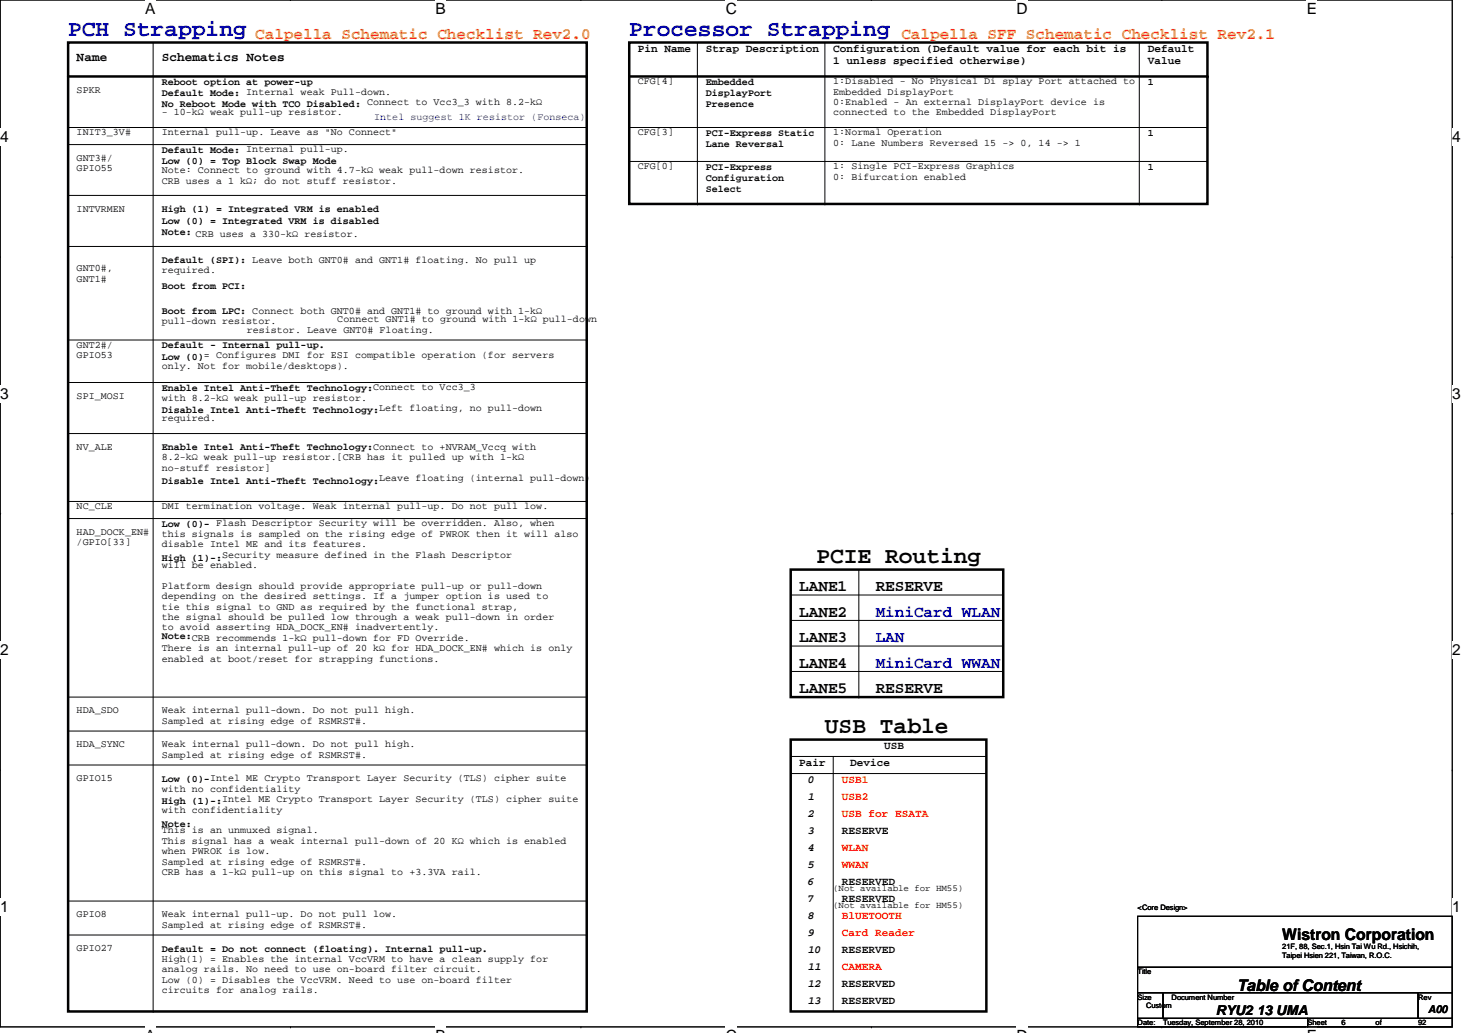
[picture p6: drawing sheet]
<svg xmlns="http://www.w3.org/2000/svg" width="297mm" height="210mm" viewBox="0 0 297 210" stroke-linecap="round" stroke-linejoin="round" font-family="sans-serif">
<defs><g id="words">
<g font-size="4.7" fill="#00f">
<text x="13.8" y="7.3">PCH Strapping</text>
<text x="127.8" y="7.3">Processor Strapping</text>
</g>
<g font-size="4.7">
<text x="165.9" y="114.4">PCIE Routing</text>
<text x="167.6" y="148.9">USB Table</text>
</g>
<g font-size="3.3" fill="#ff8000">
<text x="51.9" y="7.9">Calpella Schematic Checklist Rev2.0</text>
<text x="183.1" y="7.9">Calpella SFF Schematic Checklist Rev2.1</text>
</g>
<g font-size="3.3">
<text x="162.4" y="125.3">LANE2</text>
<text x="162.4" y="120.1">LANE1</text>
<text x="177.9" y="120.1">RESERVE</text>
<text x="162.4" y="130.5">LANE3</text>
<text x="162.4" y="135.7">LANE4</text>
<text x="162.4" y="140.9">LANE5</text>
<text x="177.9" y="140.9">RESERVE</text>
<text x="260.5" y="190.9">Wistron Corporation</text>
<text x="251.3" y="201.5">Table of Content</text>
</g>
<g font-size="3.3" fill="#00f">
<text x="177.9" y="125.3">MiniCard WLAN</text>
<text x="177.9" y="130.5">LAN</text>
<text x="177.9" y="135.7">MiniCard WWAN</text>
</g>
<g font-size="3.1">
<text x="29.5" y="2.8">A</text>
<text x="88.5" y="2.8">B</text>
<text x="147.5" y="2.8">C</text>
<text x="206.5" y="2.8">D</text>
<text x="265.5" y="2.8">E</text>
<text x="0" y="28.9">4</text>
<text x="295.1" y="28.9">4</text>
<text x="0" y="81">3</text>
<text x="295.1" y="81">3</text>
<text x="0" y="133.2">2</text>
<text x="295.1" y="133.2">2</text>
<text x="0" y="185.3">1</text>
<text x="295.1" y="185.3">1</text>
</g>
<text font-size="2.8" x="247" y="206.3">RYU2 13 UMA</text>
<g font-size="2.6">
<text x="15.6" y="12.5">Name</text>
<text x="32.8" y="12.5">Schematics Notes</text>
</g>
<g font-size="2.2">
<text x="129.6" y="10.5">Pin Name</text>
<text x="143.4" y="10.5">Strap Description</text>
<text x="169.3" y="10.5">Configuration (Default value for each bit is</text>
<text x="233.2" y="10.5">Default</text>
<text x="169.3" y="13">1 unless specified otherwise)</text>
<text x="233.2" y="13">Value</text>
<text x="162.4" y="155.6">Pair</text>
<text x="172.8" y="155.6">Device</text>
<text x="179.7" y="152.1">USB</text>
<text x="164.1" y="159.1">0</text>
<text x="164.1" y="162.5">1</text>
<text x="164.1" y="166">2</text>
<text x="164.1" y="172.9">4</text>
<text x="164.1" y="169.5">3</text>
<text x="171" y="169.4">RESERVE</text>
<text x="164.1" y="176.4">5</text>
<text x="164.1" y="179.8">6</text>
<text x="171" y="179.7">RESERVED</text>
<text x="164.1" y="183.3">7</text>
<text x="171" y="183.2">RESERVED</text>
<text x="164.1" y="190.2">9</text>
<text x="164.1" y="186.7">8</text>
<text x="164.1" y="193.6">10</text>
<text x="164.1" y="197.1">11</text>
<text x="171" y="193.6">RESERVED</text>
<text x="164.1" y="200.5">12</text>
<text x="171" y="204">RESERVED</text>
<text x="171" y="200.5">RESERVED</text>
<text x="164.1" y="204">13</text>
<text x="290.2" y="205.8">A00</text>
</g>
<g font-size="2.2" fill="#f00">
<text x="171" y="159">USB1</text>
<text x="171" y="162.5">USB2</text>
<text x="171" y="165.9">USB for ESATA</text>
<text x="171" y="172.8">WLAN</text>
<text x="171" y="176.3">WWAN</text>
<text x="171" y="190.1">Card Reader</text>
<text x="171" y="186.7">BlUETOOTH</text>
<text x="171" y="197">CAMERA</text>
</g>
<g font-size="2">
<text x="32.8" y="17.2">Reboot option at power-up</text>
<text x="129.6" y="17.1">CFG[4]</text>
<text x="143.4" y="17.2">Embedded</text>
<text x="169.3" y="17.1">1:Disabled - No Physical Di splay Port attached to</text>
<text x="233.2" y="17.2">1</text>
<text x="15.6" y="18.8">SPKR</text>
<text x="32.8" y="23.5">- 10-kΩ weak pull-up resistor.</text>
<text x="32.8" y="19.5">Default Mode: Internal weak Pull-down.</text>
<text x="32.8" y="21.8">No Reboot Mode with TCO Disabled: Connect to Vcc3_3 with 8.2-kΩ</text>
<text x="143.4" y="19.5">DisplayPort</text>
<text x="143.4" y="21.8">Presence</text>
<text x="169.3" y="19.2">Embedded DisplayPort</text>
<text x="169.3" y="21.3">0:Enabled - An external DisplayPort device is</text>
<text x="169.3" y="23.5">connected to the Embedded DisplayPort</text>
<text x="15.6" y="27.5">INIT3_3V#</text>
<text x="32.8" y="27.5">Internal pull-up. Leave as &quot;No Connect&quot;</text>
<text x="129.6" y="27.5">CFG[3]</text>
<text x="143.4" y="27.6">PCI-Express Static</text>
<text x="143.4" y="29.9">Lane Reversal</text>
<text x="169.3" y="27.5">1:Normal Operation</text>
<text x="169.3" y="29.6">0: Lane Numbers Reversed 15 -&gt; 0, 14 -&gt; 1</text>
<text x="233.2" y="27.6">1</text>
<text x="15.6" y="32.6">GNT3#/</text>
<text x="15.6" y="34.8">GPIO55</text>
<text x="32.8" y="31.1">Default Mode: Internal pull-up.</text>
<text x="32.8" y="33.4">Low (0) = Top Block Swap Mode</text>
<text x="32.8" y="35.2">Note: Connect to ground with 4.7-kΩ weak pull-down resistor.</text>
<text x="129.6" y="34.4">CFG[0]</text>
<text x="143.4" y="34.5">PCI-Express</text>
<text x="169.3" y="34.4">1: Single PCI-Express Graphics</text>
<text x="233.2" y="34.5">1</text>
<text x="32.8" y="37.3">CRB uses a 1 kΩ; do not stuff resistor.</text>
<text x="143.4" y="36.8">Configuration</text>
<text x="143.4" y="39.1">Select</text>
<text x="169.3" y="36.5">0: Bifurcation enabled</text>
<text x="15.6" y="43">INTVRMEN</text>
<text x="32.8" y="43.1">High (1) = Integrated VRM is enabled</text>
<text x="32.8" y="45.4">Low (0) = Integrated VRM is disabled</text>
<text x="32.8" y="47.7">Note: CRB uses a 330-kΩ resistor.</text>
<text x="32.8" y="53.5">Default (SPI): Leave both GNT0# and GNT1# floating. No pull up</text>
<text x="15.6" y="55.1">GNT0#,</text>
<text x="15.6" y="57.2">GNT1#</text>
<text x="32.8" y="55.5">required.</text>
<text x="32.8" y="58.7">Boot from PCI:</text>
<text x="32.8" y="65.9">pull-down resistor.</text>
<text x="32.8" y="63.9">Boot from LPC: Connect both GNT0# and GNT1# to ground with 1-kΩ</text>
<text x="68.5" y="65.5">Connect GNT1# to ground with 1-kΩ pull-down</text>
<text x="15.6" y="70.7">GNT2#/</text>
<text x="32.8" y="70.8">Default - Internal pull-up.</text>
<text x="50.1" y="67.6">resistor. Leave GNT0# Floating.</text>
<text x="15.6" y="72.8">GPIO53</text>
<text x="32.8" y="73.1">Low (0)= Configures DMI for ESI compatible operation (for servers</text>
<text x="32.8" y="74.9">only. Not for mobile/desktops).</text>
<text x="15.6" y="81">SPI_MOSI</text>
<text x="32.8" y="81.4">with 8.2-kΩ weak pull-up resistor.</text>
<text x="32.8" y="79.4">Enable Intel Anti-Theft Technology:Connect to Vcc3_3</text>
<text x="32.8" y="84">Disable Intel Anti-Theft Technology:Left floating, no pull-down</text>
<text x="32.8" y="85.6">required.</text>
<text x="15.6" y="91.4">NV_ALE</text>
<text x="32.8" y="95.6">no-stuff resistor]</text>
<text x="32.8" y="93.5">8.2-kΩ weak pull-up resistor.[CRB has it pulled up with 1-kΩ</text>
<text x="32.8" y="91.5">Enable Intel Anti-Theft Technology:Connect to +NVRAM_Vccq with</text>
<text x="32.8" y="98.4">Disable Intel Anti-Theft Technology:</text>
<text x="77" y="97.7">Leave floating (internal pull-down)</text>
<text x="15.6" y="103.5">NC_CLE</text>
<text x="32.8" y="107.1">Low (0)- Flash Descriptor Security will be overridden. Also, when</text>
<text x="32.8" y="103.5">DMI termination voltage. Weak internal pull-up. Do not pull low.</text>
<text x="15.6" y="108.7">HAD_DOCK_EN#</text>
<text x="15.6" y="110.8">/GPIO[33]</text>
<text x="32.8" y="113.9">High (1)-:</text>
<text x="32.8" y="109.1">this signals is sampled on the rising edge of PWROK then it will also</text>
<text x="32.8" y="111.2">disable Intel ME and its features.</text>
<text x="45.1" y="113.3">Security measure defined in the Flash Descriptor</text>
<text x="32.8" y="115.4">will be enabled.</text>
<text x="32.8" y="119.6">Platform design should provide appropriate pull-up or pull-down</text>
<text x="32.8" y="121.8">depending on the desired settings. If a jumper option is used to</text>
<text x="32.8" y="123.9">tie this signal to GND as required by the functional strap,</text>
<text x="32.8" y="126">the signal should be pulled low through a weak pull-down in order</text>
<text x="32.8" y="129.9">Note:CRB recommends 1-kΩ pull-down for FD Override.</text>
<text x="32.8" y="128.1">to avoid asserting HDA_DOCK_EN# inadvertently.</text>
<text x="32.8" y="132.3">There is an internal pull-up of 20 kΩ for HDA_DOCK_EN# which is only</text>
<text x="32.8" y="134.5">enabled at boot/reset for strapping functions.</text>
<text x="15.6" y="144.9">HDA_SDO</text>
<text x="32.8" y="144.9">Weak internal pull-down. Do not pull high.</text>
<text x="32.8" y="147">Sampled at rising edge of RSMRST#.</text>
<text x="15.6" y="151.8">HDA_SYNC</text>
<text x="32.8" y="151.8">Weak internal pull-down. Do not pull high.</text>
<text x="32.8" y="154">Sampled at rising edge of RSMRST#.</text>
<text x="15.6" y="158.7">GPIO15</text>
<text x="32.8" y="160.9">with no confidentiality</text>
<text x="32.8" y="158.9">Low (0)-Intel ME Crypto Transport Layer Security (TLS) cipher suite</text>
<text x="32.8" y="165.1">with confidentiality</text>
<text x="32.8" y="163.4">High (1)-:Intel ME Crypto Transport Layer Security (TLS) cipher suite</text>
<text x="32.8" y="169.3">This is an unmuxed signal.</text>
<text x="32.8" y="171.4">This signal has a weak internal pull-down of 20 KΩ which is enabled</text>
<text x="32.8" y="168">Note:</text>
<text x="32.8" y="173.6">when PWROK is low.</text>
<text x="32.8" y="175.7">Sampled at rising edge of RSMRST#.</text>
<text x="32.8" y="177.8">CRB has a 1-kΩ pull-up on this signal to +3.3VA rail.</text>
<text x="15.6" y="186.4">GPIO8</text>
<text x="32.8" y="186.4">Weak internal pull-up. Do not pull low.</text>
<text x="32.8" y="188.5">Sampled at rising edge of RSMRST#.</text>
<text x="15.6" y="193.3">GPIO27</text>
<text x="32.8" y="195.4">High(1) = Enables the internal VccVRM to have a clean supply for</text>
<text x="32.8" y="197.5">analog rails. No need to use on-board filter circuit.</text>
<text x="32.8" y="193.4">Default = Do not connect (floating). Internal pull-up.</text>
<text x="32.8" y="199.6">Low (0) = Disables the VccVRM. Need to use on-board filter</text>
<text x="32.8" y="201.8">circuits for analog rails.</text>
</g>
<text font-size="2" fill="#00f" x="76" y="24.4">Intel suggest 1K resistor (Fonseca)</text>
<g font-size="1.9">
<text x="169.3" y="184.6">(Not available for HM55)</text>
<text x="169.3" y="181.1">(Not available for HM55)</text>
</g>
<g font-size="1.5">
<text x="231.1" y="185">&lt;Core Design&gt;</text>
<text x="231.1" y="198">Title</text>
<text x="260.5" y="192.8">21F, 88, Sec.1, Hsin Tai Wu Rd., Hsichih,</text>
<text x="260.5" y="194.6">Taipei Hsien 221, Taiwan, R.O.C.</text>
<text x="231.1" y="203.1">Size</text>
<text x="238" y="203.1">Document Number</text>
<text x="288.1" y="203.1">Rev</text>
<text x="231.1" y="208.3">Date:</text>
<text x="232.9" y="204.9">Custom</text>
<text x="236.3" y="208.3">Tuesday, September 28, 2010</text>
<text x="265.7" y="208.3">Sheet</text>
<text x="272.6" y="208.3">6</text>
<text x="279.5" y="208.3">of</text>
<text x="288.1" y="208.3">92</text>
</g>
</g></defs>
<path d="M0 0h295.1v208.7h-295.1z" fill="none" stroke="#000" stroke-width=".2"/>
<g fill="#fff">
<path d="M29.5 0h2.1v3.5h-2.1z"/>
<path d="M29.5 208.7h2.1v1.2h-2.1z"/>
</g>
<path d="M59 0h.1M59 208.7h.1" fill="none" stroke="#000" stroke-width=".2"/>
<g fill="#fff">
<path d="M88.5 0h2v3.5h-2z"/>
<path d="M88.5 208.7h2v1.2h-2z"/>
</g>
<path d="M118 0h.1M118 208.7h.1" fill="none" stroke="#000" stroke-width=".2"/>
<g fill="#fff">
<path d="M147.5 0h2.2v3.5h-2.2z"/>
<path d="M147.5 208.7h2.2v1.2h-2.2z"/>
</g>
<path d="M177 0h.1M177 208.7h.1" fill="none" stroke="#000" stroke-width=".2"/>
<g fill="#fff">
<path d="M206.5 0h2.2v3.5h-2.2z"/>
<path d="M206.5 208.7h2.2v1.2h-2.2z"/>
</g>
<path d="M236 0h.1M236 208.7h.1" fill="none" stroke="#000" stroke-width=".2"/>
<g fill="#fff">
<path d="M265.5 0h2.1v3.5h-2.1z"/>
<path d="M265.5 208.7h2.1v1.2h-2.1z"/>
<path d="M0 26.1h1.8v3.4h-1.8z"/>
<path d="M295.1 26.1h1.7v3.4h-1.7z"/>
<path d="M0 78.2h1.8v3.5h-1.8z"/>
<path d="M295.1 78.2h1.7v3.5h-1.7z"/>
</g>
<path d="M0 52.2h.1M295.1 52.2h.1" fill="none" stroke="#000" stroke-width=".2"/>
<g fill="#fff">
<path d="M0 130.4h1.8v3.5h-1.8z"/>
<path d="M295.1 130.4h1.7v3.5h-1.7z"/>
</g>
<path d="M0 104.3h.1M295.1 104.3h.1" fill="none" stroke="#000" stroke-width=".2"/>
<g fill="#fff">
<path d="M0 182.5h1.8v3.5h-1.8z"/>
<path d="M295.1 182.5h1.7v3.5h-1.7z"/>
</g>
<g fill="none" stroke="#000" stroke-width=".2">
<path d="M31.1 8.6v196.9M141.7 8.6v32.8M167.6 8.6v32.8M231.5 8.6v32.8M13.8 25.9h.1M13.8 25.9h105.4M13.8 29.4h105.4M13.8 39.7h105.4M119.2 29.4h.1M119.2 39.7h.1M127.8 32.8h117.5M127.8 25.9h117.5"/>
<path d="M245.3 32.8h.1M245.3 25.9h.1M13.8 50.1h105.4M119.2 50.1h.1M141.7 41.4h.1M167.6 41.4h.1M231.5 41.4h.1M13.8 69.1h105.4M13.8 77.7h105.4M119.2 69.1h.1M119.2 77.7h.1M13.8 88.1h.1"/>
<path d="M13.8 88.1h105.4M13.8 105.4h.1M13.8 105.4h105.4M13.8 101.9h105.4M119.2 101.9h.1M174.5 115.7v25.9M160.7 120.9h43.1M160.7 126.1h43.1M160.7 131.3h43.1M160.7 136.4h43.1M203.8 120.9h.1M203.8 126.1h.1"/>
<path d="M203.8 131.3h.1M203.8 136.4h.1M0 156.5h.1M13.8 148.5h.1M13.8 155.4h.1M13.8 141.6h.1M13.8 148.5h105.4M13.8 155.4h105.4M13.8 141.6h105.4M160.7 153.7h39.7M160.7 157.2h39.7M169.3 153.7v51.8"/>
<path d="M174.5 141.6h.1M295.1 156.5h.1M13.8 183.1h.1M13.8 190h.1M13.8 183.1h105.4M13.8 190h105.4M231.1 186.2h64v10.4h-64zM231.1 196.6h64v5.1h-64zM31.1 205.5h.1M231.1 201.7h5.2v5.2h-5.2zM231.1 206.9h34.6v1.8h-34.6zM236.3 201.7h51.8v5.2h-51.8z"/>
<path d="M265.7 206.9h29.4v1.8h-29.4zM288.1 201.7h7v5.2h-7z"/>
</g>
<path d="M13.8 8.6h105.4v196.9h-105.4zM13.8 15.5h105.4M127.8 8.6h117.5v32.8h-117.5zM127.8 15.5h117.5M160.7 115.7h43.1v25.9h-43.1zM160.7 150.3h39.7v55.2h-39.7z" fill="none" stroke="#000" stroke-width=".51"/>
<g fill="#000">
<circle cx="119.2" cy="15.5" r=".25"/>
<circle cx="245.3" cy="15.5" r=".25"/>
</g>
<use href="#words"/>
</svg>
